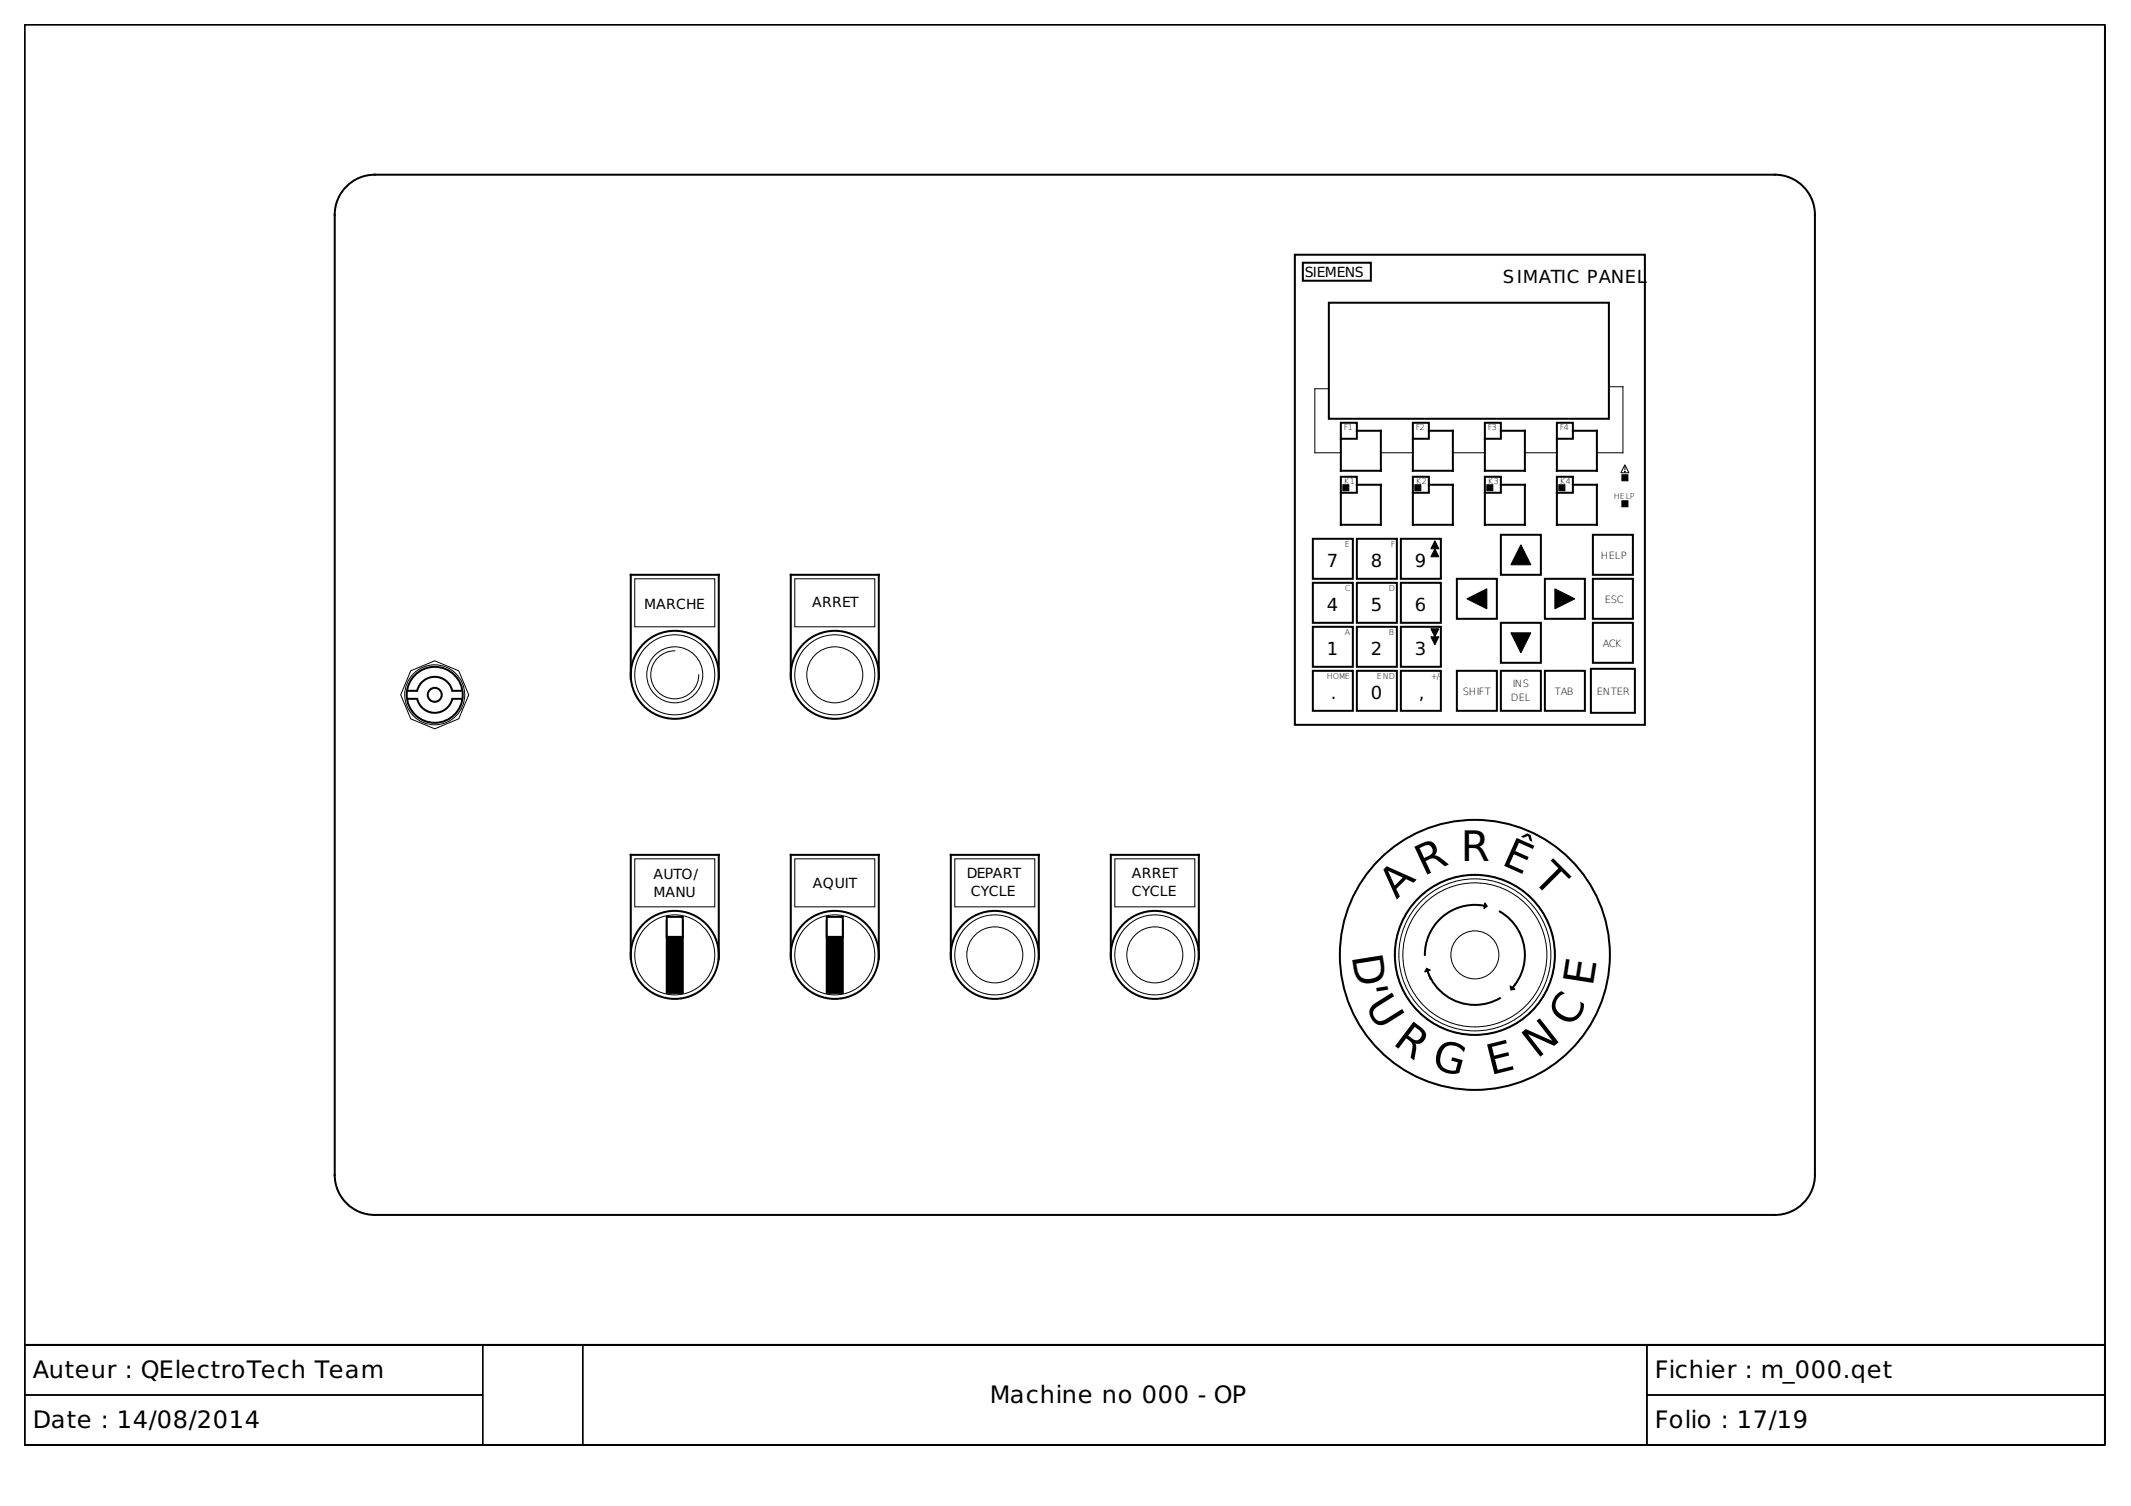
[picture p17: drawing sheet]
<svg xmlns="http://www.w3.org/2000/svg" width="297mm" height="210mm" viewBox="0 0 297 210" stroke-linecap="round" stroke-linejoin="round" font-family="sans-serif">
<defs><g id="words">
<g font-size="5.9">
<text x="203.6" y="120">R</text>
<text x="194.7" y="125.4" transform="rotate(-45 194.7 125.4)">A</text>
<text x="198.4" y="122.1" transform="rotate(-25 198.4 122.1)">R</text>
<text x="209.1" y="120.5" transform="rotate(24 209.1 120.5)">Ê</text>
<text x="213.5" y="122.6" transform="rotate(45 213.5 122.6)">T</text>
<text x="188.4" y="133.2" transform="rotate(81 188.4 133.2)">D'</text>
<text x="222" y="137.6" transform="rotate(-81 222 137.6)">E</text>
<text x="190.1" y="140.2" transform="rotate(58 190.1 140.2)">U</text>
<text x="219.2" y="143.4" transform="rotate(-61 219.2 143.4)">C</text>
<text x="194" y="145.5" transform="rotate(37 194 145.5)">R</text>
<text x="199.4" y="148.9" transform="rotate(15 199.4 148.9)">G</text>
<text x="207.8" y="149.9" transform="rotate(-14 207.8 149.9)">E</text>
<text x="214.3" y="147.6" transform="rotate(-38 214.3 147.6)">N</text>
</g>
<g font-size="3.3">
<text x="4.6" y="192.1">Auteur : QElectroTech Team</text>
<text x="138" y="195.5">Machine no 000 - OP</text>
<text x="230.7" y="192.1">Fichier : m_000.qet</text>
<text x="4.6" y="199">Date : 14/08/2014</text>
<text x="230.7" y="199">Folio : 17/19</text>
</g>
<g font-size="2.5">
<text x="209.5" y="39.4">SIMATIC PANEL</text>
<text x="184.9" y="79">7</text>
<text x="191.1" y="79">8</text>
<text x="197.2" y="79">9</text>
<text x="184.9" y="85.1">4</text>
<text x="191.1" y="85.1">5</text>
<text x="197.2" y="85.1">6</text>
<text x="184.9" y="91.3">1</text>
<text x="191.1" y="91.3">2</text>
<text x="197.2" y="91.3">3</text>
<text x="185.5" y="97.4">.</text>
<text x="191.1" y="97.4">0</text>
<text x="197.8" y="97.4">,</text>
</g>
<g font-size="2">
<text x="181.9" y="38.6">SIEMENS</text>
<text x="89.8" y="84.9">MARCHE</text>
<text x="113.2" y="84.7">ARRET</text>
<text x="91.1" y="122.5">AUTO/</text>
<text x="91.1" y="125">MANU</text>
<text x="113.3" y="123.8">AQUIT</text>
<text x="134.8" y="122.4">DEPART</text>
<text x="135.3" y="124.9">CYCLE</text>
<text x="157.8" y="122.4">ARRET</text>
<text x="157.8" y="124.9">CYCLE</text>
</g>
<g font-size="1.4">
<text x="223.1" y="77.9">HELP</text>
<text x="223.7" y="84">ESC</text>
<text x="210.9" y="95.7">INS</text>
<text x="223.4" y="90.2">ACK</text>
<text x="203.9" y="96.8">SHIFT</text>
<text x="210.6" y="97.7">DEL</text>
<text x="216.7" y="96.8">TAB</text>
<text x="222.6" y="96.8">ENTER</text>
</g>
<g font-size="1.1">
<text x="187.3" y="60">F1</text>
<text x="197.4" y="60">F2</text>
<text x="207.4" y="60">F3</text>
<text x="217.4" y="60">F4</text>
<text x="187.3" y="67.5">K1</text>
<text x="197.4" y="67.5">K2</text>
<text x="207.4" y="67.5">K3</text>
<text x="217.4" y="67.5">K4</text>
<text x="225" y="69.5">HELP</text>
<text x="187.5" y="76.2">E</text>
<text x="193.9" y="76.2">F</text>
<text x="187.5" y="82.3">C</text>
<text x="193.6" y="82.3">D</text>
<text x="187.5" y="88.5">A</text>
<text x="193.6" y="88.5">B</text>
<text x="184.9" y="94.6">HOME</text>
<text x="191.9" y="94.6">END</text>
<text x="199.4" y="94.6">+/-</text>
</g>
</g></defs>
<g fill="none" stroke="#000" stroke-width=".28">
<path d="M3.4 3.4h290v184.1h-290zM48.3 26a5.6 5.6 0 0 1 3.9-1.6h195.2a5.6 5.6 0 0 1 5.6 5.5v133.9a5.6 5.6 0 0 1-5.6 5.5h-195.2a5.6 5.6 0 0 1-5.5-5.5v-133.9a5.6 5.6 0 0 1 1.6-3.9zM180.5 35.5h48.8v65.5h-48.8zM181.6 36.6h9.5v2.5h-9.5zM185.2 42.2h39.1v16.2h-39.1zM186.9 58.9h2.2v2.3h-2.2zM196.9 58.9h2.3v2.3h-2.3zM207 58.9h2.2v2.3h-2.2zM217 58.9h2.2v2.3h-2.2zM183 75.1h5.6v5.6h-5.6zM186.9 66.5h2.2v2.2h-2.2zM189.1 75.1h5.6v5.6h-5.6z"/>
<path d="M189.1 67.6h3.4v5.5h-5.6v-4.4M189.1 60h3.4v5.6h-5.6v-4.4M195.3 75.1h5.5v5.6h-5.5zM196.9 66.5h2.3v2.2h-2.3zM199.2 60h3.3v5.6h-5.6v-4.4M199.2 67.6h3.3v5.5h-5.6v-4.4M207 66.5h2.2v2.2h-2.2zM209.2 74.5h5.6v5.6h-5.6zM209.2 60h3.4v5.6h-5.6v-4.4M209.2 67.6h3.4v5.5h-5.6v-4.4M217 66.5h2.2v2.2h-2.2zM219.2 60h3.4v5.6h-5.6v-4.4"/>
<path d="M219.2 67.6h3.4v5.5h-5.6v-4.4M222 74.5h5.6v5.6h-5.6zM87.9 94.6v-14.5h12.3v14.5M110.2 94.6v-14.5h12.3v14.5M183 93.5h5.6v5.6h-5.6zM183 87.4h5.6v5.5h-5.6zM183 81.2h5.6v5.6h-5.6zM189.1 93.5h5.6v5.6h-5.6zM189.1 87.4h5.6v5.5h-5.6zM189.1 81.2h5.6v5.6h-5.6zM195.3 93.5h5.5v5.6h-5.5zM195.3 87.4h5.5v5.5h-5.5z"/>
<path d="M195.3 81.2h5.5v5.6h-5.5zM203.1 80.7h5.5v5.5h-5.5zM203.1 93.5h5.5v5.6h-5.5zM209.2 86.8h5.6v5.6h-5.6zM209.2 93.5h5.6v5.6h-5.6zM215.3 80.7h5.6v5.5h-5.6zM215.3 93.5h5.6v5.6h-5.6zM221.8 93.2h6.1v6.2h-6.1zM222 86.8h5.6v5.6h-5.6zM222 80.7h5.6v5.5h-5.6zM199 135.5a7 7 0 0 0 10.1 3.6M206.8 126.2a7 7 0 0 0-8.2 6.9"/>
<path d="M209.1 127.1a7 7 0 0 1 1.8 10.5M3.4 187.5h290v13.9h-290z"/>
<circle cx="94.1" cy="94.1" r="6.1"/>
<circle cx="116.4" cy="94.1" r="6.1"/>
<circle cx="94.1" cy="133.1" r="6.1"/>
<circle cx="205.6" cy="133.1" r="11.2"/>
</g>
<g fill="none" stroke="#000" stroke-width=".14">
<path d="M185.2 54.2h-1.9v8.9h3.6M224.3 53.9h1.9v9.2h-3.6M192.5 63.1h4.4M202.5 63.1h4.5M212.6 63.1h4.4M226.5 64.8l.6 1.1h-1.2zM226.5 65.1v.4M88.5 80.7h11.1v6.7h-11.1zM94.1 90.7a3.3 3.3 0 0 0-3.4 3.4 3.3 3.3 0 0 0 3.4 3.3 3.3 3.3 0 0 0 3.3-3.3M110.8 80.7h11.1v6.7h-11.1zM199 135.3l.4 1.2M206.5 126.2h.4"/>
<path d="M211.2 137.2l-.4 .4M3.4 187.5h63.9v6.9h-63.9zM3.4 194.4h63.9v7h-63.9zM67.3 187.5h13.9v13.9h-13.9zM81.2 187.5h148.4v13.9h-148.4zM229.6 187.5h63.8v6.9h-63.8zM229.6 194.4h63.8v7h-63.8z"/>
<circle cx="94.1" cy="94.1" r="5.6"/>
<circle cx="94.1" cy="94.1" r="3.9"/>
<circle cx="116.4" cy="94.1" r="5.6"/>
<circle cx="116.4" cy="94.1" r="3.9"/>
<circle cx="94.1" cy="133.1" r="5.6"/>
<circle cx="205.6" cy="133.1" r="10.6"/>
<circle cx="205.6" cy="133.1" r="10"/>
<circle cx="205.6" cy="133.1" r="3.3"/>
</g>
<g fill="#000" stroke="#000" stroke-width=".14">
<path d="M200 75.4l.6 1.1h-1.2zM200 76.5l.6 1.1h-1.2zM212 75.9l1.4 2.8h-2.8zM199.4 87.6h1.2l-.6 1.2zM199.4 88.8h1.2l-.6 1.1zM204.5 83.5l2.8-1.4v2.8zM210.6 88.2h2.8l-1.4 2.8zM216.7 82.1l2.8 1.4-2.8 1.4z"/>
<path d="M187.2 67.6h.8v.8h-.8z" fill-rule="evenodd"/>
<path d="M197.2 67.6h.9v.8h-.9z" fill-rule="evenodd"/>
<path d="M207.3 67.6h.8v.8h-.8z" fill-rule="evenodd"/>
<path d="M217.3 67.6h.8v.8h-.8z" fill-rule="evenodd"/>
<path d="M226.1 69.8h.8v.8h-.8z" fill-rule="evenodd"/>
<path d="M226.1 66.2h.8v.8h-.8z" fill-rule="evenodd"/>
<path d="M198.9 135l.5 .2-.8 .3z" fill-rule="evenodd"/>
<path d="M207 125.8l.3 .5-.5 .4z" fill-rule="evenodd"/>
<path d="M210.5 137.4l.7 .5-.6 .1z" fill-rule="evenodd"/>
<circle cx="226.5" cy="65.8" r=".06"/>
</g>
<path d="M92.9 128.3h2.3v10.1h-2.3z" fill-rule="evenodd" fill="#000" stroke="#000" stroke-width=".28"/>
<path d="M92.9 127.8h2.3v2.8h-2.3z" fill-rule="evenodd" fill="#fff" stroke="#000" stroke-width=".28"/>
<circle cx="116.4" cy="133.1" r="5.6" fill="none" stroke="#000" stroke-width=".14"/>
<circle cx="116.4" cy="133.1" r="6.1" fill="none" stroke="#000" stroke-width=".28"/>
<path d="M115.2 128.3h2.3v10.1h-2.3z" fill-rule="evenodd" fill="#000" stroke="#000" stroke-width=".28"/>
<path d="M115.2 127.8h2.3v2.8h-2.3z" fill-rule="evenodd" fill="#fff" stroke="#000" stroke-width=".28"/>
<g fill="none" stroke="#000" stroke-width=".14">
<path d="M88.5 119.7h11.1v6.7h-11.1zM110.8 119.7h11.1v6.7h-11.1zM133.1 119.7h11.1v6.7h-11.1zM155.4 119.7h11.1v6.7h-11.1z"/>
<circle cx="60.6" cy="96.8" r="4.2"/>
<circle cx="60.6" cy="96.8" r="4.7"/>
<circle cx="138.7" cy="133.1" r="5.6"/>
<circle cx="138.7" cy="133.1" r="3.9"/>
<circle cx="161" cy="133.1" r="5.6"/>
<circle cx="161" cy="133.1" r="3.9"/>
<circle cx="205.6" cy="133.1" r="11.2"/>
</g>
<g fill="none" stroke="#000" stroke-width=".28">
<path d="M57 96.3h1.1M57 97.4h1.1M63 96.2a2.51 2.51 0 0 0-2.4-1.9 2.51 2.51 0 0 0-2.4 1.9M63 97.5a2.51 2.51 0 0 1-2.4 1.9 2.51 2.51 0 0 1-2.4-1.9M63.1 96.3h1.1M63.1 97.4h1.1M87.9 133.6v-14.5h12.3v14.5M110.2 133.6v-14.5h12.3v14.5M132.5 133.6v-14.5h12.3v14.5M154.8 133.6v-14.5h12.3v14.5"/>
<circle cx="60.6" cy="96.8" r="3.9"/>
<circle cx="60.6" cy="96.8" r=".98"/>
<circle cx="138.7" cy="133.1" r="6.1"/>
<circle cx="161" cy="133.1" r="6.1"/>
<circle cx="205.6" cy="133.1" r="18.8"/>
</g>
<use href="#words"/>
</svg>
